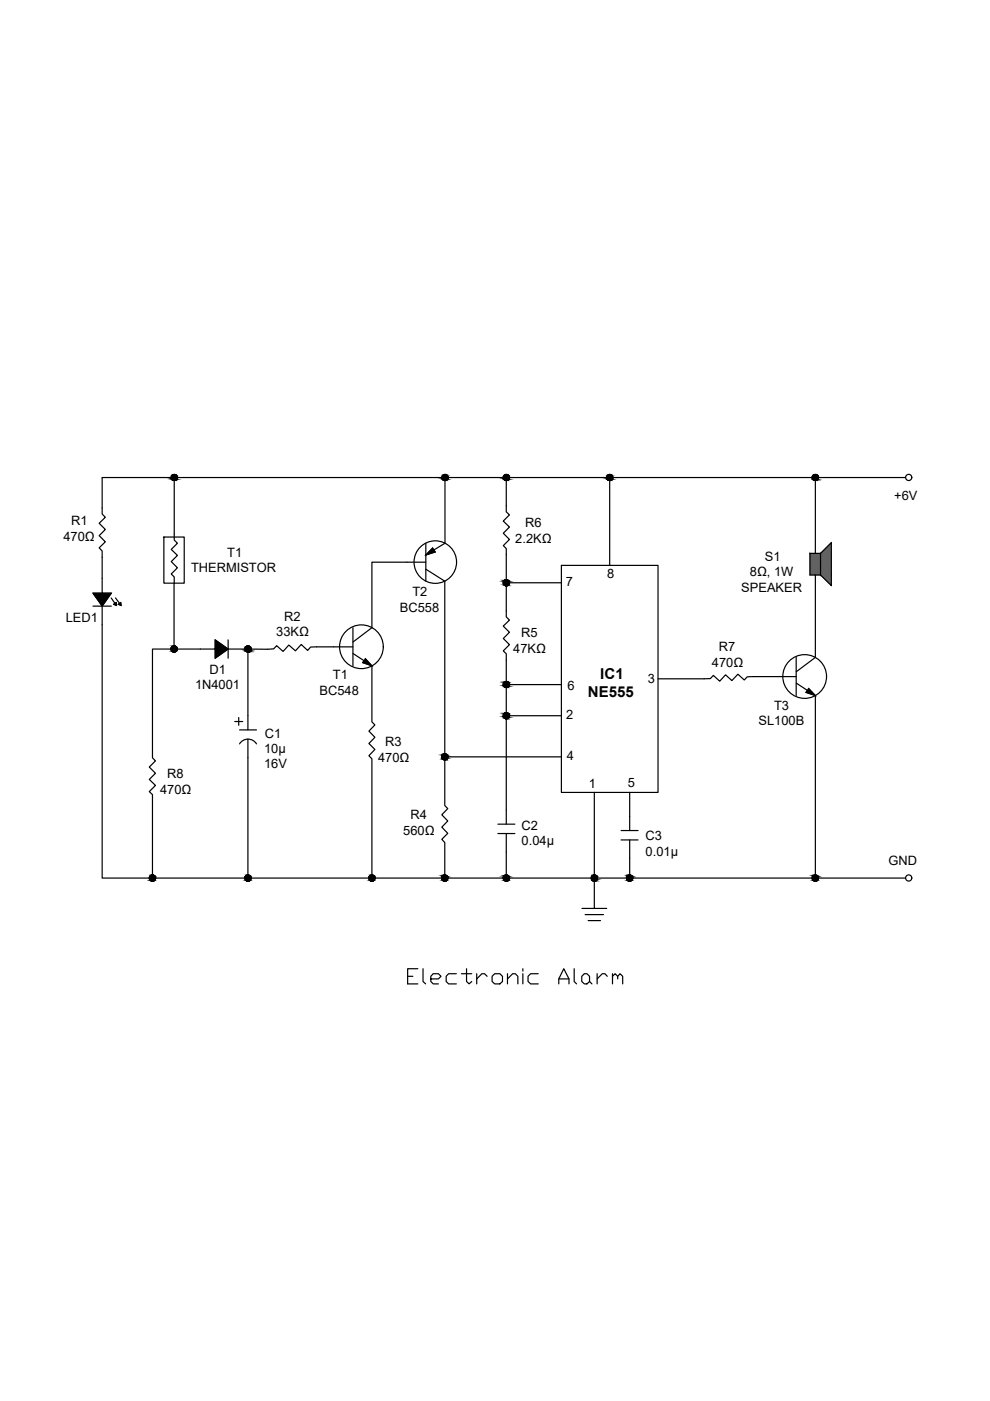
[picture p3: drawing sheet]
<svg xmlns="http://www.w3.org/2000/svg" width="210mm" height="297mm" viewBox="0 0 210 297" stroke-linecap="round" stroke-linejoin="round" font-family="sans-serif">
<defs><g id="words">
<text font-size="6.6" x="85.4" y="209.9">Electronic Alarm</text>
<g font-size="3.2">
<text x="127.3" y="144">IC1</text>
<text x="124.7" y="147.7">NE555</text>
</g>
<g font-size="2.7">
<text x="189.6" y="106">+6V</text>
<text x="15.1" y="111.3">R1</text>
<text x="111.3" y="111.8">R6</text>
<text x="13.4" y="114.6">470Ω</text>
<text x="48.2" y="118">T1</text>
<text x="109.2" y="115.1">2.2KΩ</text>
<text x="162.2" y="118.9">S1</text>
<text x="40.5" y="121.3">THERMISTOR</text>
<text x="120" y="124.2">7</text>
<text x="128.8" y="122.5">8</text>
<text x="157.2" y="125.5">SPEAKER</text>
<text x="159" y="122.2">8Ω, 1W</text>
<text x="14" y="132">LED1</text>
<text x="60.3" y="131.6">R2</text>
<text x="84.8" y="129.7">BC558</text>
<text x="87.4" y="126.4">T2</text>
<text x="58.6" y="134.9">33KΩ</text>
<text x="110.5" y="135.1">R5</text>
<text x="44.4" y="142.9">D1</text>
<text x="70.6" y="144">T1</text>
<text x="108.8" y="138.4">47KΩ</text>
<text x="150.9" y="141.3">470Ω</text>
<text x="152.4" y="138">R7</text>
<text x="41.3" y="146.2">1N4001</text>
<text x="67.8" y="147.3">BC548</text>
<text x="120.3" y="146.2">6</text>
<text x="137.4" y="144.9">3</text>
<text x="120" y="152.5">2</text>
<text x="160.8" y="153.8">SL100B</text>
<text x="164.1" y="150.5">T3</text>
<text x="56" y="159.6">10μ</text>
<text x="56.2" y="156.4">C1</text>
<text x="80.2" y="161.5">470Ω</text>
<text x="81.6" y="158.2">R3</text>
<text x="120.2" y="161.1">4</text>
<text x="35.4" y="165">R8</text>
<text x="56" y="162.9">16V</text>
<text x="124.8" y="167">1</text>
<text x="133.1" y="166.8">5</text>
<text x="33.9" y="168.3">470Ω</text>
<text x="87" y="173.7">R4</text>
<text x="85.5" y="177">560Ω</text>
<text x="110.6" y="175.9">C2</text>
<text x="110.6" y="179.2">0.04μ</text>
<text x="136.9" y="178.2">C3</text>
<text x="136.9" y="181.4">0.01μ</text>
<text x="188.4" y="183.5">GND</text>
</g>
</g></defs>
<!-- layer: 0 -->
<g fill="none" stroke="#000" stroke-width=".25">
<path d="M34.7 113.9h4.4v9.7h-4.4zM36.9 101.2h57.4v14l-2.3 1.4 .3 .4-2 .7 1.4-1.5 .3 .4M90.3 119.2h-11.4v13.9l-4.1 3M90.3 115.2v8M94.3 101.2h13v7.3l.7 .7-1.3 1.3 1.3 1.2-1.3 1.4 1.3 1.3-1.3 1.3 .6 .6v14.5l.7 .7-1.3 1.2 1.3 1.4-1.3 1.3 1.3 1.3-1.3 1.3 .6 .6v36.1M107.3 101.2h22v18.7M119 119.9h20.5v48.1h-20.5zM129.3 101.2h43.6v16.1M171.7 117.3h2.3l2.3-2.3v9.1l-2.3-2.2h-2.3zM172.9 101.2h19.1M174 117.3v4.6M19.7 128.5h3.9"/>
<path d="M21.7 125.8h-2l2 2.7v57.7h10.6v-17.7l-.6-.7 1.3-1.3-1.3-1.2 1.3-1.4-1.3-1.3 1.3-1.3-.7-.6v-23.1h13.3v-1.9l2.8 1.9M23.6 126.8l.8 1.1M24.1 128.1l.6-.4v.7zM24.5 126.8l.8 1.1M25.1 128.1l.5-.4 .1 .7zM36.9 123.6v14M36.9 123.6v-1.3l-.6-.6 1.3-1.3-1.3-1.3 1.3-1.3-1.3-1.3 1.3-1.3-.7-.7v-13.3h-15.2v7.8l.6 .7-1.3 1.2 1.3 1.4-1.3 1.3 1.3 1.3-1.3 1.2 .7 .7v9h1.9l-1.9 2.7M48.4 135.7v3.9M52.6 137.6v17.2M74.8 137.1l-8.9 .1-.7 .7-1.3-1.3-1.3 1.4-1.4-1.2-1.2 1.3-1.3-1.2-.7 .7h-9.6l-2.8 2v-2M74.8 138.5l2.4 1.6-.3 .4 2 .7-1.4-1.6M74.8 133.1v8.1"/>
<path d="M90.3 120.7l4 2.5v47.6l.6 .6-1.2 1.3 1.2 1.4-1.2 1.3 1.2 1.3-1.2 1.3 .6 .6v7.6h-15.4M107.3 123.6h11.7M168.8 139.4v8.1M172.9 121.9v17.5l-4.1 3M49.8 153h1.7M50.6 152.1v1.7M50.8 154.8h3.6M50.8 157.7a2.1 2.1 0 0 1 3.6 0M52.6 156.7v29.5h-20.3M78.9 141.2v11.9l.6 .6-1.3 1.3 1.3 1.3-1.3 1.3 1.3 1.3-1.3 1.3 .7 .7v25.3h-26.3M107.3 145.1h11.7M107.3 151.8h11.7"/>
<path d="M168.8 143.5h-10.4l-.6 .7-1.4-1.3-1.2 1.4-1.4-1.2-1.2 1.3-1.4-1.2-.6 .7h-11.1M168.9 144.9l2.3 1.5-.3 .4 2 .7-1.5-1.5M172.9 147.5v38.7h-39.4M94.3 160.5h24.7M105.6 174.7h3.6M105.6 176.7h3.6M107.3 176.7v9.5h-13M126 168v24.6M131.7 176.1h3.6M131.7 178.1h3.6M133.5 178.1v8.1h-26.2M133.5 168v8.1"/>
<path d="M123.4 192.6h5.2M124.1 193.9h3.9M124.7 195.2h2.6M172.9 186.2h19.1"/>
<circle cx="37" cy="101.2" r=".66"/>
<circle cx="92.3" cy="119.2" r="4.5"/>
<circle cx="94.4" cy="101.2" r=".66"/>
<circle cx="107.4" cy="101.2" r=".66"/>
<circle cx="129.3" cy="101.2" r=".66"/>
<circle cx="172.9" cy="101.2" r=".66"/>
<circle cx="192.7" cy="101.2" r=".66"/>
<circle cx="36.9" cy="137.6" r=".66"/>
<circle cx="52.6" cy="137.6" r=".66"/>
<circle cx="76.6" cy="137.1" r="4.6"/>
<circle cx="107.4" cy="123.5" r=".66"/>
<circle cx="107.4" cy="151.7" r=".66"/>
<circle cx="107.4" cy="145.1" r=".66"/>
<circle cx="170.6" cy="143.4" r="4.6"/>
<circle cx="94.3" cy="160.5" r=".66"/>
<circle cx="32.3" cy="186.1" r=".66"/>
<circle cx="52.6" cy="186.1" r=".66"/>
<circle cx="78.9" cy="186.1" r=".66"/>
<circle cx="94.3" cy="186.1" r=".66"/>
<circle cx="107.4" cy="186.1" r=".66"/>
<circle cx="126" cy="186.1" r=".66"/>
<circle cx="133.5" cy="186.1" r=".66"/>
<circle cx="172.9" cy="186.1" r=".66"/>
<circle cx="192.7" cy="186.1" r=".66"/>
</g>
<g fill="#000" stroke="#000" stroke-width=".21">
<path d="M36.9 101.9h.2zM91.7 116.2l.6 .8-2 .7zM94.2 101.9h.1zM94.3 101.9h.2zM107.3 101.9h.2zM129.1 101.9h.2zM129.3 101.9h.1zM172.7 101.9h.2zM172.9 101.8h.2zM19.7 125.8h3.9l-1.9 2.7zM24.1 128.1l.6-.4v.7zM25.1 128.1l.5-.4 .1 .7z"/>
<path d="M36.7 137h.2zM45.6 135.7l2.8 1.9-2.8 2zM52.3 137.6h.9zM52.5 137h.1zM52.6 138.2h.1zM107.3 124.2h.2zM107.3 122.9h.2zM107.1 123h.2zM77.5 139.6l1.4 1.6-2-.7zM94.2 159.8h.1zM94.3 159.8h.1zM107.3 152.4h.2z"/>
<path d="M107.1 144.5h.2zM107.3 145.7h.3zM107.3 151.1h.2zM107.1 151.2h.2zM107.3 144.5h.2zM171.4 146l1.5 1.5-2-.7zM94.2 161.1h.1zM32.2 185.5h.1zM52.6 185.5h.1zM52.4 185.5h.2zM78.7 185.5h.2zM94.2 185.5h.1z"/>
<path d="M94.3 185.5h.1zM107.3 185.5h.2zM107.1 185.6h.2zM125.9 185.5h.1zM126 185.5h.1zM126 186.8h.1zM133.4 185.5h.1zM172.7 185.5h.2z"/>
<path d="M36.3 101.2l.6 .2v-.2zM36.3 101.2l.6 .2h-.6z"/>
<path d="M36.3 101.4l.6 .1zM36.3 101.4l.6 .1z"/>
<path d="M36.4 101.5l.5 .1v-.1zM36.4 101.5l.5 .1h-.5z"/>
<path d="M36.4 101.6l.5 .1zM36.4 101.6l.5 .1z"/>
<path d="M36.5 101.7l.4 .1zM36.5 101.7l.4 .1z"/>
<path d="M36.5 101.8h.4zM36.5 101.8h.4z"/>
<path d="M36.6 101.8h.3zM36.6 101.8h.3z"/>
<path d="M36.7 101.8l.2 .1zM36.7 101.8l.2 .1z"/>
<path d="M36.9 100.6h.3zM36.8 100.6h.4z"/>
<path d="M36.8 100.6l.4 .1zM36.6 100.7h.6z"/>
<path d="M36.9 101.8h.3zM36.9 101.8l.2 .1z"/>
<path d="M36.6 100.7h.8zM36.6 100.7h.8h-.8z"/>
<path d="M36.9 101.8h.4zM36.9 101.8h.3z"/>
<path d="M36.6 100.7l.9 .1zM36.6 100.7l.9 .1h-1z"/>
<path d="M36.9 101.8h.5zM36.9 101.8h.4z"/>
<path d="M36.5 100.8l1 .1zM36.5 100.8l1 .1h-1.1z"/>
<path d="M36.9 101.7h.6zM36.9 101.7l.5 .1z"/>
<path d="M36.4 100.9l1.2 .1zM36.4 100.9l1.2 .1z"/>
<path d="M36.9 101.6h.6zM36.9 101.6l.6 .1z"/>
<path d="M36.4 101l1.2 .1v-.1zM36.4 101l1.2 .1h-1.3z"/>
<path d="M36.3 101.1l1.3 .1v-.1zM36.3 101.1l1.3 .1h-1.3z"/>
<path d="M36.9 101.4l.7 .1zM36.9 101.4l.7 .1z"/>
<path d="M36.9 101.5l.6 .1 .1-.1zM36.9 101.5l.6 .1h-.6z"/>
<path d="M36.9 101.2l.7 .2v-.2zM36.9 101.2l.7 .2h-.7z"/>
<path d="M93.7 101.2l.6 .2v-.2zM93.7 101.2l.6 .2h-.6z"/>
<path d="M93.7 101.4l.6 .1zM93.7 101.4l.6 .1z"/>
<path d="M93.8 101.5l.5 .1v-.1zM93.8 101.5l.5 .1h-.5z"/>
<path d="M93.8 101.6l.5 .1zM93.8 101.6l.5 .1z"/>
<path d="M93.8 101.7l.5 .1zM93.8 101.7l.5 .1z"/>
<path d="M93.9 101.8h.4zM93.9 101.8h.4z"/>
<path d="M94 101.8h.3zM94 101.8h.3z"/>
<path d="M94.1 101.8l.2 .1zM94.1 101.8l.2 .1z"/>
<path d="M94.3 100.6h.2zM94.2 100.6h.3z"/>
<path d="M94.2 100.6l.4 .1zM94.1 100.7h.5z"/>
<path d="M94.3 101.8h.3zM94.3 101.8l.2 .1z"/>
<path d="M94.1 100.7h.6zM94 100.7h.7z"/>
<path d="M94.3 101.8h.4zM94.3 101.8h.3z"/>
<path d="M94 100.7l.8 .1zM94 100.7l.8 .1h-.9z"/>
<path d="M94.3 101.8h.5zM94.3 101.8h.4z"/>
<path d="M93.9 100.8l1 .1zM93.8 100.9h1.1z"/>
<path d="M94.3 101.7h.6zM94.3 101.7l.5 .1z"/>
<path d="M93.8 100.9l1.1 .1zM93.8 100.9l1.1 .1z"/>
<path d="M94.3 101.6h.6zM94.3 101.6l.6 .1z"/>
<path d="M93.8 101l1.2 .1-.1-.1zM93.8 101l1.2 .1h-1.3z"/>
<path d="M93.7 101.1l1.3 .1v-.1zM93.7 101.1l1.3 .1h-1.3z"/>
<path d="M94.3 101.2l.7 .2v-.2zM94.3 101.2l.7 .2h-.7z"/>
<path d="M94.3 101.4l.7 .1zM94.3 101.4l.7 .1z"/>
<path d="M94.3 101.5l.6 .1 .1-.1zM94.3 101.5l.6 .1h-.6z"/>
<path d="M106.7 101.2l.6 .2v-.2zM106.7 101.2l.6 .2h-.6z"/>
<path d="M106.7 101.4l.6 .1zM106.7 101.4l.6 .1z"/>
<path d="M106.8 101.5l.5 .1v-.1zM106.8 101.5l.5 .1h-.5z"/>
<path d="M106.8 101.6l.5 .1zM106.8 101.6l.5 .1z"/>
<path d="M106.9 101.7l.4 .1zM106.9 101.7l.4 .1z"/>
<path d="M107 101.8h.3zM107 101.8h.3z"/>
<path d="M107 101.8h.3zM107 101.8h.3z"/>
<path d="M107.1 101.8l.2 .1zM107.1 101.8l.2 .1z"/>
<path d="M107.3 100.6h.3zM107.2 100.6h.4z"/>
<path d="M107.2 100.6l.4 .1zM107.1 100.7h.5z"/>
<path d="M107.3 101.8h.3zM107.3 101.8l.2 .1z"/>
<path d="M107.1 100.7h.7zM107 100.7h.8z"/>
<path d="M107.3 101.8h.4zM107.3 101.8h.3z"/>
<path d="M107 100.7l.9 .1zM107 100.7l.9 .1h-1z"/>
<path d="M107.3 101.8h.5zM107.3 101.8h.4z"/>
<path d="M106.9 100.8l1 .1zM106.8 100.9h1.1z"/>
<path d="M107.3 101.7h.6zM107.3 101.7l.5 .1z"/>
<path d="M106.8 100.9l1.2 .1zM106.8 100.9l1.2 .1z"/>
<path d="M107.3 101.6h.6zM107.3 101.6l.6 .1z"/>
<path d="M106.8 101l1.2 .1v-.1zM106.8 101l1.2 .1h-1.3z"/>
<path d="M107.3 101.5l.6 .1 .1-.1zM107.3 101.5l.6 .1h-.6z"/>
<path d="M106.7 101.1l1.3 .1v-.1zM106.7 101.1l1.3 .1h-1.3z"/>
<path d="M107.3 101.2l.7 .2v-.2zM107.3 101.2l.7 .2h-.7z"/>
<path d="M107.3 101.4h.7zM107.3 101.4l.7 .1z"/>
<path d="M128.6 101.2l.7 .2v-.2zM128.6 101.2l.7 .2h-.7z"/>
<path d="M128.6 101.4l.7 .1zM128.6 101.4l.7 .1z"/>
<path d="M128.7 101.5l.6 .1v-.1zM128.7 101.5l.6 .1h-.6z"/>
<path d="M128.7 101.6l.6 .1zM128.7 101.6l.6 .1z"/>
<path d="M128.8 101.7l.5 .1zM128.8 101.7l.5 .1z"/>
<path d="M128.8 101.8h.5zM128.8 101.8h.5z"/>
<path d="M128.9 101.8h.4zM128.9 101.8h.4z"/>
<path d="M129.1 101.8l.2 .1zM129.1 101.8l.2 .1z"/>
<path d="M129.2 100.6h.2zM129.1 100.6h.3z"/>
<path d="M129.1 100.6l.5 .1zM129 100.7h.6z"/>
<path d="M129.3 101.8h.2zM129.3 101.8l.1 .1z"/>
<path d="M129 100.7h.7zM128.9 100.7h.8z"/>
<path d="M129.3 101.8h.3zM129.3 101.8h.2z"/>
<path d="M128.9 100.7l.8 .1zM128.9 100.7l.8 .1h-.9z"/>
<path d="M129.3 101.8h.4zM129.3 101.8h.3z"/>
<path d="M128.8 100.8l1 .1zM128.7 100.9h1.1z"/>
<path d="M129.3 101.7h.5zM129.3 101.7l.4 .1z"/>
<path d="M128.7 100.9l1.2 .1zM128.7 100.9l1.2 .1z"/>
<path d="M129.3 101.6h.5zM129.3 101.6l.5 .1z"/>
<path d="M128.7 101l1.2 .1v-.1zM128.7 101l1.2 .1h-1.3z"/>
<path d="M128.6 101.1l1.3 .1v-.1zM128.6 101.1l1.3 .1h-1.3z"/>
<path d="M129.3 101.2l.6 .2v-.2zM129.3 101.2l.6 .2h-.6z"/>
<path d="M129.3 101.4l.6 .1zM129.3 101.4l.6 .1z"/>
<path d="M129.3 101.5l.5 .1 .1-.1zM129.3 101.5l.5 .1h-.5z"/>
<path d="M172.2 101.2l.7 .2v-.2zM172.2 101.2l.7 .2h-.7z"/>
<path d="M172.2 101.4l.7 .1zM172.2 101.4l.7 .1z"/>
<path d="M172.2 101.5l.7 .1v-.1zM172.2 101.5l.7 .1h-.6z"/>
<path d="M172.3 101.6l.6 .1zM172.3 101.6l.6 .1z"/>
<path d="M172.4 101.7l.5 .1zM172.4 101.7l.5 .1z"/>
<path d="M172.5 101.8h.4zM172.5 101.8h.4z"/>
<path d="M172.5 101.8h.4zM172.5 101.8h.4z"/>
<path d="M172.6 101.8l.3 .1zM172.6 101.8l.3 .1z"/>
<path d="M172.8 100.6h.2zM172.7 100.6h.3z"/>
<path d="M172.7 100.6l.4 .1zM172.6 100.7h.5z"/>
<path d="M172.6 100.7h.7zM172.5 100.7h.8z"/>
<path d="M172.9 101.8h.3zM172.9 101.8h.2z"/>
<path d="M172.5 100.7l.8 .1zM172.5 100.7l.8 .1h-.9z"/>
<path d="M172.9 101.8h.4zM172.9 101.8h.3z"/>
<path d="M172.4 100.8l1 .1zM172.4 100.8l1 .1h-1.1z"/>
<path d="M172.9 101.7h.4zM172.9 101.7l.4 .1z"/>
<path d="M172.3 100.9l1.2 .1zM172.3 100.9l1.2 .1z"/>
<path d="M172.9 101.6h.5zM172.9 101.6l.4 .1z"/>
<path d="M172.2 101l1.3 .1v-.1zM172.2 101l1.3 .1h-1.3z"/>
<path d="M172.9 101.5l.5 .1 .1-.1zM172.9 101.5l.5 .1h-.5z"/>
<path d="M172.2 101.1l1.3 .1v-.1zM172.2 101.1l1.3 .1h-1.3z"/>
<path d="M172.9 101.2l.6 .2v-.2zM172.9 101.2l.6 .2h-.6z"/>
<path d="M172.9 101.4h.6zM172.9 101.4l.6 .1z"/>
<path d="M36.3 137.5h.6zM36.3 137.5h.6z"/>
<path d="M36.3 137.5h.6zM36.3 137.5h.6z"/>
<path d="M36.3 137.4h.6zM36.3 137.4h.6z"/>
<path d="M36.4 137.3h.5zM36.4 137.3h.5z"/>
<path d="M36.4 137.3h.5zM36.4 137.3h.5z"/>
<path d="M36.4 137.2h.5zM36.4 137.2h.5z"/>
<path d="M36.4 137.2h.5zM36.4 137.2h.5z"/>
<path d="M36.5 137.1h.4zM36.5 137.1h.4z"/>
<path d="M36.7 137h.2zM36.7 137h.2z"/>
<path d="M36.7 137h.2zM36.7 137h.2z"/>
<path d="M36.7 137h.2zM36.6 137h.3z"/>
<path d="M36.9 137h.3zM36.9 137h.3z"/>
<path d="M36.6 137h.3zM36.6 137h.3z"/>
<path d="M36.6 137l.3 .1zM36.6 137l.3 .1z"/>
<path d="M36.6 137.1h.3zM36.5 137.1h.4z"/>
<path d="M36.9 137.1h.4zM36.9 137.1h.4z"/>
<path d="M36.5 137.1h.4zM36.5 137.1h.4z"/>
<path d="M36.5 137.1l.4 .1zM36.5 137.1l.4 .1z"/>
<path d="M36.9 137.2h.5zM36.9 137.2h.5z"/>
<path d="M36.9 137.2h.5zM36.9 137.2h.5z"/>
<path d="M36.4 137.2l.5 .1zM36.4 137.3h.5z"/>
<path d="M36.9 137.3h.6zM36.9 137.3h.6z"/>
<path d="M36.4 137.3l.5 .1zM36.4 137.3l.5 .1z"/>
<path d="M36.3 137.4h.6zM36.3 137.4h.6z"/>
<path d="M36.9 137.4h.6zM36.9 137.4h.6z"/>
<path d="M36.3 137.4l.6 .1zM36.3 137.4l.6 .1z"/>
<path d="M36.9 137.5h.6zM36.9 137.5h.6z"/>
<path d="M36.9 137.5h.6zM36.9 137.5h.6z"/>
<path d="M36.3 137.5l.6 .1v-.1zM36.3 137.5l.6 .1h-.6z"/>
<path d="M36.9 137h.1zM36.9 137h.1z"/>
<path d="M36.9 137h.2zM36.9 137h.2z"/>
<path d="M36.9 137h.2zM36.9 137h.2z"/>
<path d="M36.9 137h.3zM36.9 137h.3z"/>
<path d="M36.7 138.2h.4zM36.7 138.2h.3z"/>
<path d="M36.9 137h.3zM36.9 137h.3z"/>
<path d="M36.9 137l.3 .1zM36.9 137l.3 .1z"/>
<path d="M36.6 138.2h.6zM36.6 138.2h.5z"/>
<path d="M36.9 137.1h.4zM36.9 137.1h.4z"/>
<path d="M36.9 137.1h.4zM36.9 137.1h.4z"/>
<path d="M36.9 137.1l.5 .1zM36.9 137.1l.5 .1z"/>
<path d="M36.5 138.1h.8zM36.5 138.1l.7 .1z"/>
<path d="M36.9 137.2l.6 .1zM36.9 137.2l.6 .1z"/>
<path d="M36.4 138h1zM36.4 138l.9 .1z"/>
<path d="M36.4 138h1.1zM36.4 138h1z"/>
<path d="M36.9 137.3h.6zM36.9 137.3h.6z"/>
<path d="M36.9 137.3l.6 .1zM36.9 137.3l.6 .1z"/>
<path d="M36.9 137.4h.6zM36.9 137.4h.6z"/>
<path d="M36.9 137.4l.6 .1zM36.9 137.4l.6 .1z"/>
<path d="M36.9 137.5l.7 .1-.1-.1zM36.9 137.5l.7 .1h-.7z"/>
<path d="M36.3 137.7l1.2 .2v-.2zM36.3 137.7l1.2 .2h-1.2z"/>
<path d="M36.3 137.9h1.2zM36.3 137.9l1.2 .1z"/>
<path d="M36.3 137.6l1.2 .1 .1-.1zM36.3 137.6l1.2 .1h-1.2z"/>
<path d="M51.9 137.5h1.3zM51.9 137.5h1.3z"/>
<path d="M52 137.3h1.1zM52 137.3h1.1z"/>
<path d="M52.1 137.2h1zM52.1 137.2h1z"/>
<path d="M52.3 137h.6zM52.3 137h.6z"/>
<path d="M52.6 137.6h.6zM52.6 137.6h.6zM52.3 137.6h.9z"/>
<path d="M51.9 137.6h.7zM51.9 137.6h.7zM51.9 137.6h.7zM51.9 137.6h.7z"/>
<path d="M51.9 137.6l.7 .1v-.1zM51.9 137.6l.7 .1h-.7z"/>
<path d="M51.9 137.7l.7 .1zM51.9 137.7l.7 .1z"/>
<path d="M52 137.8l.6 .2v-.2zM52 137.8l.6 .2h-.6z"/>
<path d="M52 138h.6zM52 138h.6z"/>
<path d="M52.1 138l.5 .1zM52.1 138l.5 .1z"/>
<path d="M52.1 138.1l.5 .1zM52.1 138.1l.5 .1z"/>
<path d="M52.3 138.2h.3zM52.3 138.2h.3z"/>
<path d="M52.4 138.2h.2zM52.4 138.2h.2z"/>
<path d="M52.5 137h.2zM52.4 137h.3z"/>
<path d="M52.4 137h.4zM52.4 137h.4z"/>
<path d="M52.4 137h.5zM52.3 137h.6z"/>
<path d="M52.6 138.2h.2zM52.6 138.2h.1z"/>
<path d="M52.3 137l.6 .1zM52.2 137.1h.7z"/>
<path d="M52.6 138.2h.3zM52.6 138.2h.2z"/>
<path d="M52.2 137.1h.8zM52.2 137.1h.8z"/>
<path d="M52.2 137.1l.9 .1zM52.2 137.1l.9 .1h-1z"/>
<path d="M52.6 138.1h.4zM52.6 138.1l.3 .1z"/>
<path d="M52.1 137.2l1 .1zM52 137.3h1.1z"/>
<path d="M52 137.3l1.2 .1zM52 137.3l1.2 .1z"/>
<path d="M52.6 138h.5zM52.6 138l.4 .1z"/>
<path d="M52.6 137.9l.5 .1 .1-.1zM52.6 137.9l.5 .1h-.5z"/>
<path d="M52 137.4h1.2zM52 137.4h1.2z"/>
<path d="M52 137.4l1.2 .1zM52 137.4l1.2 .1z"/>
<path d="M51.9 137.5l1.3 .1v-.1zM51.9 137.5l1.3 .1h-1.3z"/>
<path d="M52.6 137.7l.6 .2v-.2zM52.6 137.7l.6 .2h-.6z"/>
<path d="M52.6 137.6l.6 .1v-.1zM52.6 137.6l.6 .1h-.6z"/>
<path d="M107.1 123h.2zM107 123h.3z"/>
<path d="M107 123h.3zM107 123h.3z"/>
<path d="M107 123l.3 .1zM107 123l.3 .1h-.4z"/>
<path d="M106.9 123.1l.4 .2v-.2zM106.9 123.1l.4 .2h-.5z"/>
<path d="M106.8 123.3h.5zM106.8 123.3h.5z"/>
<path d="M106.8 123.3l.5 .2v-.2zM106.8 123.3l.5 .2h-.6z"/>
<path d="M106.7 123.5l.6 .1zM106.7 123.5l.6 .1z"/>
<path d="M106.7 123.6l.6 .1v-.1zM106.7 123.6l.6 .1h-.6z"/>
<path d="M106.7 123.7l.6 .1v-.1zM106.7 123.7l.6 .1h-.5z"/>
<path d="M106.8 123.8l.5 .1zM106.8 123.8l.5 .1z"/>
<path d="M106.8 123.9l.5 .1zM106.8 123.9l.5 .1z"/>
<path d="M106.9 124l.4 .1zM106.9 124l.4 .1z"/>
<path d="M107 124.1h.3zM107 124.1h.3z"/>
<path d="M107 124.1l.3 .1zM107 124.1l.3 .1z"/>
<path d="M107.1 124.2h.2zM107.1 124.2h.2z"/>
<path d="M107.3 122.9l.3 .1zM107.3 122.9l.3 .1z"/>
<path d="M107.3 124.2h.2zM107.3 124.2h.3z"/>
<path d="M107.3 123h.4zM107.3 123h.4z"/>
<path d="M107.3 123h.5zM107.3 123h.5z"/>
<path d="M107.3 124.1h.4zM107.3 124.1l.3 .1z"/>
<path d="M107.3 123l.6 .1zM107.3 123l.6 .1z"/>
<path d="M107.3 124.1h.5zM107.3 124.1h.4z"/>
<path d="M107.3 123.1l.6 .2v-.2zM107.3 123.1l.6 .2h-.6z"/>
<path d="M107.3 124h.6zM107.3 124l.5 .1z"/>
<path d="M107.3 123.3h.7zM107.3 123.3h.7z"/>
<path d="M107.3 123.9h.6zM107.3 123.9l.6 .1z"/>
<path d="M107.3 123.3l.7 .2v-.2zM107.3 123.3l.7 .2h-.7z"/>
<path d="M107.3 123.8h.7zM107.3 123.8l.6 .1z"/>
<path d="M107.3 123.5l.7 .1zM107.3 123.5l.7 .1z"/>
<path d="M107.3 123.6l.7 .1v-.1zM107.3 123.6l.7 .1h-.7z"/>
<path d="M107.3 123.7l.7 .1v-.1zM107.3 123.7l.7 .1h-.7z"/>
<path d="M94.2 159.8l.1 .1zM94.1 159.9h.2z"/>
<path d="M94.1 159.9h.2zM94 159.9h.3z"/>
<path d="M94 159.9l.3 .1zM93.9 160h.4z"/>
<path d="M93.9 160h.4zM93.9 160h.4h-.5z"/>
<path d="M94.3 159.8l.2 .1zM94.3 159.8l.2 .1z"/>
<path d="M94.3 159.9h.3zM94.3 159.9h.3z"/>
<path d="M94.3 159.9l.4 .1zM94.3 159.9l.4 .1z"/>
<path d="M94.3 160h.5zM94.3 160h.5z"/>
<path d="M107.1 144.5l.2 .1zM107.1 144.5l.2 .1h-.3z"/>
<path d="M107 144.6h.3zM107 144.6h.3z"/>
<path d="M107 144.6l.3 .1zM107 144.6l.3 .1h-.4z"/>
<path d="M106.9 144.7l.4 .1zM106.9 144.7l.4 .1h-.5z"/>
<path d="M106.8 144.8l.5 .1v-.1zM106.8 144.8l.5 .1h-.5z"/>
<path d="M106.8 144.9l.5 .1zM106.8 144.9l.5 .1z"/>
<path d="M106.7 145l.6 .1v-.1zM106.7 145l.6 .1h-.6z"/>
<path d="M106.7 145.1l.6 .2v-.2zM106.7 145.1l.6 .2h-.6z"/>
<path d="M106.7 145.3l.6 .1zM106.7 145.3l.6 .1z"/>
<path d="M106.8 145.4l.5 .1v-.1zM106.8 145.4l.5 .1h-.5z"/>
<path d="M106.8 145.5l.5 .1zM106.8 145.5l.5 .1z"/>
<path d="M106.9 145.6l.4 .1zM106.9 145.6l.4 .1z"/>
<path d="M107 145.7h.3zM107 145.7h.3z"/>
<path d="M107 145.7h.3zM107 145.7h.3z"/>
<path d="M107.1 145.7l.2 .1zM107.1 145.7l.2 .1z"/>
<path d="M107.1 151.2h.2zM107 151.2h.3z"/>
<path d="M107 151.2h.3zM107 151.2h.3z"/>
<path d="M107 151.2l.3 .1zM107 151.2l.3 .1h-.4z"/>
<path d="M106.9 151.3l.4 .1zM106.9 151.3l.4 .1h-.5z"/>
<path d="M106.8 151.4l.5 .1v-.1zM106.8 151.4l.5 .1h-.5z"/>
<path d="M106.8 151.5l.5 .1zM106.8 151.5l.5 .1z"/>
<path d="M106.7 151.6l.6 .2v-.2zM106.7 151.6l.6 .2h-.6z"/>
<path d="M106.7 151.8l.6 .1v-.1zM106.7 151.8l.6 .1h-.6z"/>
<path d="M106.7 151.9l.6 .1zM106.7 151.9l.6 .1z"/>
<path d="M106.8 152l.5 .1v-.1zM106.8 152l.5 .1h-.5z"/>
<path d="M106.8 152.1l.5 .1zM106.8 152.1l.5 .1z"/>
<path d="M106.9 152.2l.4 .1zM106.9 152.2l.4 .1z"/>
<path d="M107 152.3h.3zM107 152.3h.3z"/>
<path d="M107 152.3l.3 .1zM107 152.3l.3 .1z"/>
<path d="M107.1 152.4h.2zM107.1 152.4h.2z"/>
<path d="M107.3 145.8h.2zM107.3 145.7l.2 .1z"/>
<path d="M107.3 151.1l.3 .1zM107.3 151.1l.3 .1z"/>
<path d="M107.3 152.4h.2zM107.3 152.4h.3z"/>
<path d="M107.3 144.5h.3zM107.3 144.5h.3z"/>
<path d="M107.3 144.5l.4 .1zM107.3 144.5l.4 .1z"/>
<path d="M107.3 151.2h.4zM107.3 151.2h.4z"/>
<path d="M107.3 144.6h.5zM107.3 144.6h.5z"/>
<path d="M107.3 145.7h.4zM107.3 145.7h.3z"/>
<path d="M107.3 151.2h.5zM107.3 151.2h.5z"/>
<path d="M107.3 152.3h.4zM107.3 152.3l.3 .1z"/>
<path d="M107.3 144.6l.6 .1zM107.3 144.6l.6 .1z"/>
<path d="M107.3 145.7h.5zM107.3 145.7h.4z"/>
<path d="M107.3 151.2l.6 .1zM107.3 151.2l.6 .1z"/>
<path d="M107.3 152.3h.5zM107.3 152.3h.4z"/>
<path d="M107.3 144.7l.6 .1zM107.3 144.7l.6 .1z"/>
<path d="M107.3 145.6h.6zM107.3 145.6l.5 .1z"/>
<path d="M107.3 151.3l.6 .1zM107.3 151.3l.6 .1z"/>
<path d="M107.3 152.2h.6zM107.3 152.2l.5 .1z"/>
<path d="M107.3 144.8l.7 .1-.1-.1zM107.3 144.8l.7 .1h-.7z"/>
<path d="M107.3 145.5h.6zM107.3 145.5l.6 .1z"/>
<path d="M107.3 151.4l.7 .1-.1-.1zM107.3 151.4l.7 .1h-.7z"/>
<path d="M107.3 152.1h.6zM107.3 152.1l.6 .1z"/>
<path d="M107.3 144.9l.7 .1zM107.3 144.9l.7 .1z"/>
<path d="M107.3 145.4l.6 .1 .1-.1zM107.3 145.4l.6 .1h-.6z"/>
<path d="M107.3 151.5l.7 .1zM107.3 151.5l.7 .1z"/>
<path d="M107.3 152l.6 .1 .1-.1zM107.3 152l.6 .1h-.6z"/>
<path d="M107.3 145l.7 .1v-.1zM107.3 145l.7 .1h-.7z"/>
<path d="M107.3 145.1l.7 .2v-.2zM107.3 145.1l.7 .2h-.7z"/>
<path d="M107.3 145.3h.7zM107.3 145.3l.7 .1z"/>
<path d="M107.3 151.6l.7 .2v-.2zM107.3 151.6l.7 .2h-.7z"/>
<path d="M107.3 151.8l.7 .1v-.1zM107.3 151.8l.7 .1h-.7z"/>
<path d="M107.3 151.9h.7zM107.3 151.9l.7 .1z"/>
<path d="M93.8 160l.5 .1zM93.8 160l.5 .1z"/>
<path d="M93.8 160.1l.5 .2v-.2zM93.8 160.1l.5 .2h-.6z"/>
<path d="M93.7 160.3h.6zM93.7 160.3h.6z"/>
<path d="M93.7 160.3l.6 .2v-.2zM93.7 160.3l.6 .2h-.6z"/>
<path d="M93.7 160.5l.6 .1v-.1zM93.7 160.5l.6 .1h-.6z"/>
<path d="M93.7 160.6l.6 .1zM93.7 160.6l.6 .1z"/>
<path d="M93.7 160.7l.6 .1v-.1zM93.7 160.7l.6 .1h-.5z"/>
<path d="M93.8 160.8l.5 .1zM93.8 160.8l.5 .1z"/>
<path d="M93.8 160.9l.5 .1zM93.8 160.9l.5 .1z"/>
<path d="M93.9 161h.4zM93.9 161h.4z"/>
<path d="M94 161l.3 .1zM94 161l.3 .1z"/>
<path d="M94.3 161.1h.1zM94.3 161.1h.1zM94.3 161.1h.2z"/>
<path d="M94.1 161.1h.2zM94.1 161.1h.2z"/>
<path d="M94.3 161h.3zM94.3 161l.2 .1z"/>
<path d="M94.3 161h.4zM94.3 161h.3z"/>
<path d="M94.3 160l.6 .1zM94.3 160l.6 .1z"/>
<path d="M94.3 160.9h.5zM94.3 160.9l.4 .1z"/>
<path d="M94.3 160.1l.6 .2v-.2zM94.3 160.1l.6 .2h-.6z"/>
<path d="M94.3 160.8h.6zM94.3 160.8l.5 .1z"/>
<path d="M94.3 160.3h.6zM94.3 160.3h.6z"/>
<path d="M94.3 160.7l.6 .1v-.1zM94.3 160.7l.6 .1h-.6z"/>
<path d="M94.3 160.3l.6 .2v-.2zM94.3 160.3l.6 .2h-.6z"/>
<path d="M94.3 160.5l.6 .1v-.1zM94.3 160.5l.6 .1h-.6z"/>
<path d="M94.3 160.6h.6zM94.3 160.6l.6 .1z"/>
<path d="M32.2 185.5h.1zM32.2 185.5h.1z"/>
<path d="M32.2 185.5l.1 .1zM32.1 185.6h.2z"/>
<path d="M32.1 185.6h.2zM32.1 185.6h.2z"/>
<path d="M32.1 185.6h.2zM32 185.6h.3z"/>
<path d="M32 185.6l.3 .1zM32 185.6l.3 .1z"/>
<path d="M31.9 185.7h.4zM31.9 185.7h.4z"/>
<path d="M31.9 185.7h.4zM31.9 185.7h.4z"/>
<path d="M31.9 185.7h.4zM31.9 185.7h.4z"/>
<path d="M31.8 185.7l.5 .1zM31.8 185.7l.5 .1z"/>
<path d="M31.8 185.8l.5 .1zM31.8 185.8l.5 .1z"/>
<path d="M31.7 185.9h.6zM31.7 185.9h.6z"/>
<path d="M31.7 185.9l.6 .1zM31.7 185.9l.6 .1z"/>
<path d="M31.7 186h.6zM31.7 186h.6z"/>
<path d="M31.7 186l.6 .1zM31.7 186l.6 .1z"/>
<path d="M31.7 186.1l.6 .1zM31.7 186.1l.6 .1z"/>
<path d="M32.3 185.5h.2zM32.3 185.5h.2z"/>
<path d="M32.3 185.5l.2 .1zM32.3 185.5l.2 .1z"/>
<path d="M32.2 186.8h.3zM32.2 186.8h.2z"/>
<path d="M32.3 185.6h.3zM32.3 185.6h.3z"/>
<path d="M32.3 185.6h.3zM32.3 185.6h.3z"/>
<path d="M32.3 185.6l.4 .1zM32.3 185.6l.4 .1z"/>
<path d="M32 186.8h.6zM32 186.8h.5z"/>
<path d="M32.3 185.7h.5zM32.3 185.7h.5z"/>
<path d="M31.9 186.7h.8zM31.9 186.7l.7 .1z"/>
<path d="M32.3 185.7h.5zM32.3 185.7h.5z"/>
<path d="M32.3 185.7h.5zM32.3 185.7h.5z"/>
<path d="M32.3 185.7l.6 .1zM32.3 185.7l.6 .1z"/>
<path d="M31.8 186.6h1zM31.8 186.6l.9 .1z"/>
<path d="M32.3 185.8l.6 .1zM32.3 185.8l.6 .1z"/>
<path d="M32.3 185.9h.6zM32.3 185.9h.6z"/>
<path d="M31.8 186.5l1 .1 .1-.1zM31.8 186.5l1 .1h-1z"/>
<path d="M32.3 185.9l.6 .1zM32.3 185.9l.6 .1z"/>
<path d="M32.3 186h.7zM32.3 186h.7z"/>
<path d="M31.7 186.4h1.2zM31.7 186.4l1.2 .1z"/>
<path d="M32.3 186l.7 .1zM32.3 186l.7 .1z"/>
<path d="M32.3 186.1l.7 .1zM32.3 186.1l.7 .1z"/>
<path d="M31.7 186.2l1.3 .1v-.1zM31.7 186.2l1.3 .1h-1.3z"/>
<path d="M31.7 186.3l1.2 .1 .1-.1zM31.7 186.3l1.2 .1h-1.2z"/>
<path d="M52.6 185.5h.1zM52.6 185.5h.1z"/>
<path d="M52.4 185.5l.2 .1zM52.4 185.6h.2z"/>
<path d="M52.4 185.6h.2zM52.3 185.6h.3z"/>
<path d="M52.3 185.6h.3zM52.3 185.6h.3z"/>
<path d="M52.3 185.6l.3 .1zM52.3 185.6l.3 .1z"/>
<path d="M52.2 185.7h.4zM52.1 185.7h.5z"/>
<path d="M52.1 185.7h.5zM52.1 185.7h.5z"/>
<path d="M52.1 185.7h.5zM52.1 185.7h.5z"/>
<path d="M52.1 185.7l.5 .1zM52 185.8h.6z"/>
<path d="M52 185.8l.6 .1zM52 185.8l.6 .1z"/>
<path d="M52 185.9h.6zM52 185.9h.6z"/>
<path d="M52 185.9l.6 .1zM52 185.9l.6 .1z"/>
<path d="M52 186h.6zM52 186h.6z"/>
<path d="M51.9 186l.7 .1zM51.9 186l.7 .1z"/>
<path d="M51.9 186.1l.7 .1zM51.9 186.1l.7 .1z"/>
<path d="M52.6 185.5l.2 .1zM52.6 185.5l.2 .1z"/>
<path d="M52.4 186.8h.3zM52.4 186.8h.2z"/>
<path d="M52.6 185.6h.2zM52.6 185.6h.2z"/>
<path d="M52.6 185.6h.3zM52.6 185.6h.3z"/>
<path d="M52.3 186.8h.6zM52.3 186.8h.4z"/>
<path d="M52.6 185.6l.3 .1zM52.6 185.6l.3 .1z"/>
<path d="M52.6 185.7h.4zM52.6 185.7h.4z"/>
<path d="M52.2 186.7h.8zM52.2 186.7l.7 .1z"/>
<path d="M52.6 185.7h.4zM52.6 185.7h.4z"/>
<path d="M52.6 185.7h.5zM52.6 185.7h.5z"/>
<path d="M52.6 185.7l.5 .1zM52.6 185.7l.5 .1z"/>
<path d="M52.1 186.6h1zM52.1 186.6l.9 .1z"/>
<path d="M52.6 185.8l.6 .1zM52.6 185.8l.6 .1z"/>
<path d="M52 186.5l1.1 .1v-.1zM52 186.5l1.1 .1h-1z"/>
<path d="M52.6 185.9h.6zM52.6 185.9h.6z"/>
<path d="M52.6 185.9l.6 .1zM52.6 185.9l.6 .1z"/>
<path d="M52.6 186h.6zM52.6 186h.6z"/>
<path d="M52.6 186l.6 .1zM52.6 186l.6 .1z"/>
<path d="M52.6 186.1l.6 .1zM52.6 186.1l.6 .1z"/>
<path d="M51.9 186.3l1.3 .1v-.1zM51.9 186.3l1.3 .1h-1.2z"/>
<path d="M52 186.4h1.2zM52 186.4l1.1 .1z"/>
<path d="M51.9 186.2l1.3 .1v-.1zM51.9 186.2l1.3 .1h-1.3z"/>
<path d="M78.7 185.5l.2 .1zM78.6 185.6h.3z"/>
<path d="M78.6 185.6h.3zM78.6 185.6h.3z"/>
<path d="M78.6 185.6h.3zM78.6 185.6h.3z"/>
<path d="M78.6 185.6l.3 .1zM78.6 185.6l.3 .1z"/>
<path d="M78.5 185.7h.4zM78.4 185.7h.5z"/>
<path d="M78.4 185.7h.5zM78.4 185.7h.5z"/>
<path d="M78.4 185.7h.5zM78.4 185.7h.5z"/>
<path d="M78.3 185.7l.6 .1zM78.3 185.7l.6 .1z"/>
<path d="M78.3 185.8l.6 .1zM78.3 185.8l.6 .1z"/>
<path d="M78.3 185.9h.6zM78.3 185.9h.6z"/>
<path d="M78.3 185.9l.6 .1zM78.3 185.9l.6 .1z"/>
<path d="M78.3 186h.6zM78.3 186h.6z"/>
<path d="M78.2 186l.7 .1zM78.2 186l.7 .1z"/>
<path d="M78.2 186.1l.7 .1zM78.2 186.1l.7 .1z"/>
<path d="M78.9 185.5h.1zM78.9 185.5h.1z"/>
<path d="M78.9 185.5l.2 .1zM78.9 185.5l.2 .1z"/>
<path d="M78.7 186.8h.3zM78.7 186.8h.2z"/>
<path d="M78.9 185.6h.2zM78.9 185.6h.2z"/>
<path d="M78.9 185.6h.3zM78.9 185.6h.3z"/>
<path d="M78.6 186.8h.5zM78.6 186.8h.4z"/>
<path d="M78.9 185.6l.3 .1zM78.9 185.6l.3 .1z"/>
<path d="M78.9 185.7h.4zM78.9 185.7h.4z"/>
<path d="M78.5 186.7h.7zM78.5 186.7l.6 .1z"/>
<path d="M78.9 185.7h.4zM78.9 185.7h.4z"/>
<path d="M78.9 185.7h.5zM78.9 185.7h.5z"/>
<path d="M78.4 186.6h.9zM78.4 186.6l.8 .1z"/>
<path d="M78.9 185.7l.5 .1zM78.9 185.7l.5 .1z"/>
<path d="M78.9 185.8l.5 .1zM78.9 185.8l.5 .1z"/>
<path d="M78.9 185.9h.5zM78.9 185.9h.5z"/>
<path d="M78.3 186.5l1 .1 .1-.1zM78.3 186.5l1 .1h-.9z"/>
<path d="M78.9 185.9l.5 .1zM78.9 185.9l.5 .1z"/>
<path d="M78.9 186h.6zM78.9 186h.6z"/>
<path d="M78.3 186.4h1.1zM78.3 186.4l1.1 .1z"/>
<path d="M78.9 186l.6 .1zM78.9 186l.6 .1z"/>
<path d="M78.9 186.1l.6 .1zM78.9 186.1l.6 .1z"/>
<path d="M78.2 186.2l1.3 .1v-.1zM78.2 186.2l1.3 .1h-1.3z"/>
<path d="M78.2 186.3l1.2 .1 .1-.1zM78.2 186.3l1.2 .1h-1.1z"/>
<path d="M94.2 185.5l.1 .1zM94.1 185.6h.2z"/>
<path d="M94.1 185.6h.2zM94 185.6h.3z"/>
<path d="M94 185.6l.3 .1zM94 185.6l.3 .1h-.4z"/>
<path d="M93.9 185.7h.4zM93.8 185.7h.5z"/>
<path d="M93.8 185.7l.5 .2v-.2zM93.8 185.7l.5 .2h-.5z"/>
<path d="M93.8 185.9l.5 .1zM93.8 185.9l.5 .1h-.6z"/>
<path d="M93.7 186l.6 .1v-.1zM93.7 186l.6 .1h-.6z"/>
<path d="M93.7 186.1l.6 .1zM93.7 186.1l.6 .1z"/>
<path d="M94.3 185.5l.2 .1zM94.3 185.5l.2 .1z"/>
<path d="M94.1 186.8h.4zM94.1 186.8h.2z"/>
<path d="M94.3 185.6h.3zM94.3 185.6h.3z"/>
<path d="M94 186.8h.6zM94 186.8h.5z"/>
<path d="M94.3 185.6l.4 .1zM94.3 185.6l.4 .1z"/>
<path d="M93.9 186.7h.8zM93.9 186.7l.7 .1z"/>
<path d="M94.3 185.7h.5zM94.3 185.7h.5z"/>
<path d="M93.8 186.6h1zM93.8 186.6l.9 .1z"/>
<path d="M94.3 185.7l.6 .2-.1-.2zM94.3 185.7l.6 .2h-.6z"/>
<path d="M94.3 185.9l.6 .1zM94.3 185.9l.6 .1z"/>
<path d="M93.8 186.5l1 .1 .1-.1zM93.8 186.5l1 .1h-1z"/>
<path d="M94.3 186l.6 .1v-.1zM94.3 186l.6 .1h-.6z"/>
<path d="M93.7 186.4h1.2zM93.7 186.4l1.2 .1z"/>
<path d="M94.3 186.1l.6 .1zM94.3 186.1l.6 .1z"/>
<path d="M93.7 186.2l1.2 .1v-.1zM93.7 186.2l1.2 .1h-1.2z"/>
<path d="M93.7 186.3l1.2 .1v-.1zM93.7 186.3l1.2 .1h-1.2z"/>
<path d="M107.1 185.6h.2zM107 185.6h.3z"/>
<path d="M107 185.6l.3 .1zM107 185.6l.3 .1h-.3z"/>
<path d="M107 185.7h.3zM106.9 185.7h.4z"/>
<path d="M106.9 185.7l.4 .2v-.2zM106.9 185.7l.4 .2h-.5z"/>
<path d="M106.8 185.9l.5 .1zM106.8 185.9l.5 .1z"/>
<path d="M106.8 186l.5 .1v-.1zM106.8 186l.5 .1h-.6z"/>
<path d="M106.7 186.1l.6 .1zM106.7 186.1l.6 .1z"/>
<path d="M107.3 185.5l.3 .1zM107.3 185.5l.3 .1z"/>
<path d="M107.2 186.8h.4zM107.2 186.8h.2z"/>
<path d="M107.3 185.6h.4zM107.3 185.6h.4z"/>
<path d="M107.1 186.8h.5zM107.1 186.8h.5z"/>
<path d="M107.3 185.6l.5 .1zM107.3 185.6l.5 .1z"/>
<path d="M107.3 185.7h.6zM107.3 185.7h.6z"/>
<path d="M107 186.7h.8zM107 186.7l.6 .1z"/>
<path d="M107.3 185.7l.6 .2v-.2zM107.3 185.7l.6 .2h-.6z"/>
<path d="M106.9 186.6h1zM106.9 186.6l.9 .1z"/>
<path d="M107.3 185.9l.7 .1zM107.3 185.9l.7 .1z"/>
<path d="M106.8 186.5l1.1 .1v-.1zM106.8 186.5l1.1 .1h-1z"/>
<path d="M107.3 186l.7 .1v-.1zM107.3 186l.7 .1h-.7z"/>
<path d="M106.8 186.4h1.2zM106.8 186.4l1.1 .1z"/>
<path d="M107.3 186.1l.7 .1zM107.3 186.1l.7 .1z"/>
<path d="M106.7 186.2l1.3 .1v-.1zM106.7 186.2l1.3 .1h-1.3z"/>
<path d="M106.7 186.3l1.3 .1v-.1zM106.7 186.3l1.3 .1h-1.2z"/>
<path d="M125.9 185.5l.1 .1zM125.8 185.6h.2z"/>
<path d="M125.8 185.6h.2zM125.8 185.6h.2z"/>
<path d="M125.8 185.6h.2zM125.7 185.6h.3z"/>
<path d="M125.7 185.6l.3 .1zM125.7 185.6l.3 .1z"/>
<path d="M125.7 185.7h.3zM125.6 185.7h.4z"/>
<path d="M125.6 185.7h.4zM125.5 185.7h.5z"/>
<path d="M125.5 185.7h.5zM125.5 185.7h.5z"/>
<path d="M125.5 185.7l.5 .1zM125.5 185.7l.5 .1z"/>
<path d="M125.5 185.8l.5 .1zM125.5 185.8l.5 .1z"/>
<path d="M125.5 185.9h.5zM125.5 185.9h.5z"/>
<path d="M125.4 185.9l.6 .1zM125.4 185.9l.6 .1z"/>
<path d="M125.4 186h.6zM125.4 186h.6z"/>
<path d="M125.4 186l.6 .1zM125.4 186l.6 .1z"/>
<path d="M125.4 186.1l.6 .1zM125.4 186.1l.6 .1z"/>
<path d="M125.4 186.2l.6 .1v-.1zM125.4 186.2l.6 .1h-.6z"/>
<path d="M125.4 186.3l.6 .1v-.1zM125.4 186.3l.6 .1h-.6z"/>
<path d="M125.4 186.4l.6 .1zM125.4 186.4l.6 .1z"/>
<path d="M125.5 186.5l.5 .1zM125.5 186.5l.5 .1z"/>
<path d="M125.5 186.6l.5 .1zM125.5 186.6l.5 .1z"/>
<path d="M125.6 186.7l.4 .1zM125.6 186.7l.4 .1z"/>
<path d="M125.7 186.8h.3zM125.7 186.8h.3z"/>
<path d="M125.8 186.8h.2zM125.8 186.8h.2z"/>
<path d="M125.9 186.8h.1zM125.9 186.8h.1z"/>
<path d="M126 185.5l.2 .1zM126 185.5l.2 .1z"/>
<path d="M126 186.8h.1zM126 186.8h.2z"/>
<path d="M126 185.6h.3zM126 185.6h.3z"/>
<path d="M126 185.6h.4zM126 185.6h.4z"/>
<path d="M126 185.6l.4 .1zM126 185.6l.4 .1z"/>
<path d="M126 185.7h.4zM126 185.7h.4z"/>
<path d="M126 186.8h.4zM126 186.8h.2z"/>
<path d="M126 186.7h.4zM126 186.7l.4 .1z"/>
<path d="M126 185.7h.5zM126 185.7h.5z"/>
<path d="M126 185.7h.5zM126 185.7h.5z"/>
<path d="M126 185.7l.6 .1zM126 185.7l.6 .1z"/>
<path d="M126 186.6h.5zM126 186.6l.4 .1z"/>
<path d="M126 185.8l.6 .1zM126 185.8l.6 .1z"/>
<path d="M126 185.9h.6zM126 185.9h.6z"/>
<path d="M126 186.5h.6zM126 186.5l.5 .1z"/>
<path d="M126 185.9l.6 .1zM126 185.9l.6 .1z"/>
<path d="M126 186h.6zM126 186h.6z"/>
<path d="M126 186.4h.6zM126 186.4l.6 .1z"/>
<path d="M126 186l.6 .1zM126 186l.6 .1z"/>
<path d="M126 186.1l.6 .1zM126 186.1l.6 .1z"/>
<path d="M126 186.2l.6 .1v-.1zM126 186.2l.6 .1h-.6z"/>
<path d="M126 186.3l.6 .1v-.1zM126 186.3l.6 .1h-.6z"/>
<path d="M133.4 185.5h.1zM133.4 185.5h.1z"/>
<path d="M133.4 185.5l.1 .1zM133.3 185.6h.2z"/>
<path d="M133.3 185.6l.2 .1zM133.1 185.7h.4z"/>
<path d="M133.1 185.7h.4zM133 185.7h.5z"/>
<path d="M133 185.7l.5 .1v-.1zM133 185.7l.5 .1h-.5z"/>
<path d="M133 185.8l.5 .1zM133 185.8l.5 .1h-.6z"/>
<path d="M132.9 185.9l.6 .1v-.1zM132.9 185.9l.6 .1h-.7z"/>
<path d="M132.8 186l.7 .2v-.2zM132.8 186l.7 .2h-.7z"/>
<path d="M133.5 185.5l.2 .1zM133.5 185.5l.2 .1z"/>
<path d="M133.3 186.8h.4zM133.3 186.8h.2z"/>
<path d="M133.5 185.6h.3zM133.5 185.6h.3z"/>
<path d="M133.2 186.8h.6zM133.2 186.8h.5z"/>
<path d="M133.5 185.6l.4 .1zM133.5 185.6l.4 .1z"/>
<path d="M133.5 185.7h.5zM133.5 185.7h.5z"/>
<path d="M133.1 186.7h.8zM133.1 186.7l.7 .1z"/>
<path d="M133.5 185.7l.6 .2zM133.5 185.7l.6 .2h-.6z"/>
<path d="M133 186.6h1zM133 186.6l.9 .1z"/>
<path d="M133.5 185.9l.6 .1zM133.5 185.9l.6 .1z"/>
<path d="M132.9 186.5l1.1 .1 .1-.1zM132.9 186.5l1.1 .1h-1z"/>
<path d="M133.5 186l.6 .1v-.1zM133.5 186l.6 .1h-.6z"/>
<path d="M132.9 186.4h1.2zM132.9 186.4l1.2 .1z"/>
<path d="M133.5 186.1l.6 .1zM133.5 186.1l.6 .1z"/>
<path d="M132.8 186.2l1.3 .1v-.1zM132.8 186.2l1.3 .1h-1.3z"/>
<path d="M132.8 186.3l1.3 .1v-.1zM132.8 186.3l1.3 .1h-1.2z"/>
<path d="M172.7 185.5l.2 .1zM172.6 185.6h.3z"/>
<path d="M172.6 185.6h.3zM172.5 185.6h.4z"/>
<path d="M172.5 185.6l.4 .1zM172.5 185.6l.4 .1h-.4z"/>
<path d="M172.5 185.7h.4zM172.4 185.7h.5z"/>
<path d="M172.4 185.7l.5 .2v-.2zM172.4 185.7l.5 .2h-.6z"/>
<path d="M172.3 185.9l.6 .1zM172.3 185.9l.6 .1z"/>
<path d="M172.2 186l.7 .1v-.1zM172.2 186l.7 .1h-.7z"/>
<path d="M172.2 186.1l.7 .1zM172.2 186.1l.7 .1z"/>
<path d="M172.9 185.5l.2 .1zM172.9 185.5l.2 .1z"/>
<path d="M172.7 186.8h.3zM172.7 186.8h.2z"/>
<path d="M172.9 185.6h.3zM172.9 185.6h.3z"/>
<path d="M172.6 186.8h.5zM172.6 186.8h.4z"/>
<path d="M172.9 185.6l.4 .1zM172.9 185.6l.4 .1z"/>
<path d="M172.9 185.7h.4zM172.9 185.7h.4z"/>
<path d="M172.5 186.7h.8zM172.5 186.7l.6 .1z"/>
<path d="M172.9 185.7l.5 .2zM172.9 185.7l.5 .2h-.5z"/>
<path d="M172.4 186.6h.9zM172.4 186.6l.9 .1z"/>
<path d="M172.9 185.9l.6 .1zM172.9 185.9l.6 .1z"/>
<path d="M172.3 186.5l1 .1 .1-.1zM172.3 186.5l1 .1h-.9z"/>
<path d="M172.9 186l.6 .1v-.1zM172.9 186l.6 .1h-.6z"/>
<path d="M172.2 186.4h1.3zM172.2 186.4l1.2 .1z"/>
<path d="M172.9 186.1l.6 .1zM172.9 186.1l.6 .1z"/>
<path d="M172.2 186.2l1.3 .1v-.1zM172.2 186.2l1.3 .1h-1.3z"/>
<path d="M172.2 186.3l1.3 .1v-.1zM172.2 186.3l1.3 .1h-1.3z"/>
</g>
<g fill="#636466" stroke="#636466" stroke-width=".21">
<path d="M176.3 115v2.3h-2.3z"/>
<path d="M174 117.3h2.3v4.6z"/>
<path d="M174 117.3v4.6h2.3zM174 121.9h2.3v2.2z"/>
<path d="M171.7 117.3l2.3 4.6v-4.6zM171.7 117.3l2.3 4.6h-2.3z"/>
</g>
<use href="#words"/>
</svg>
